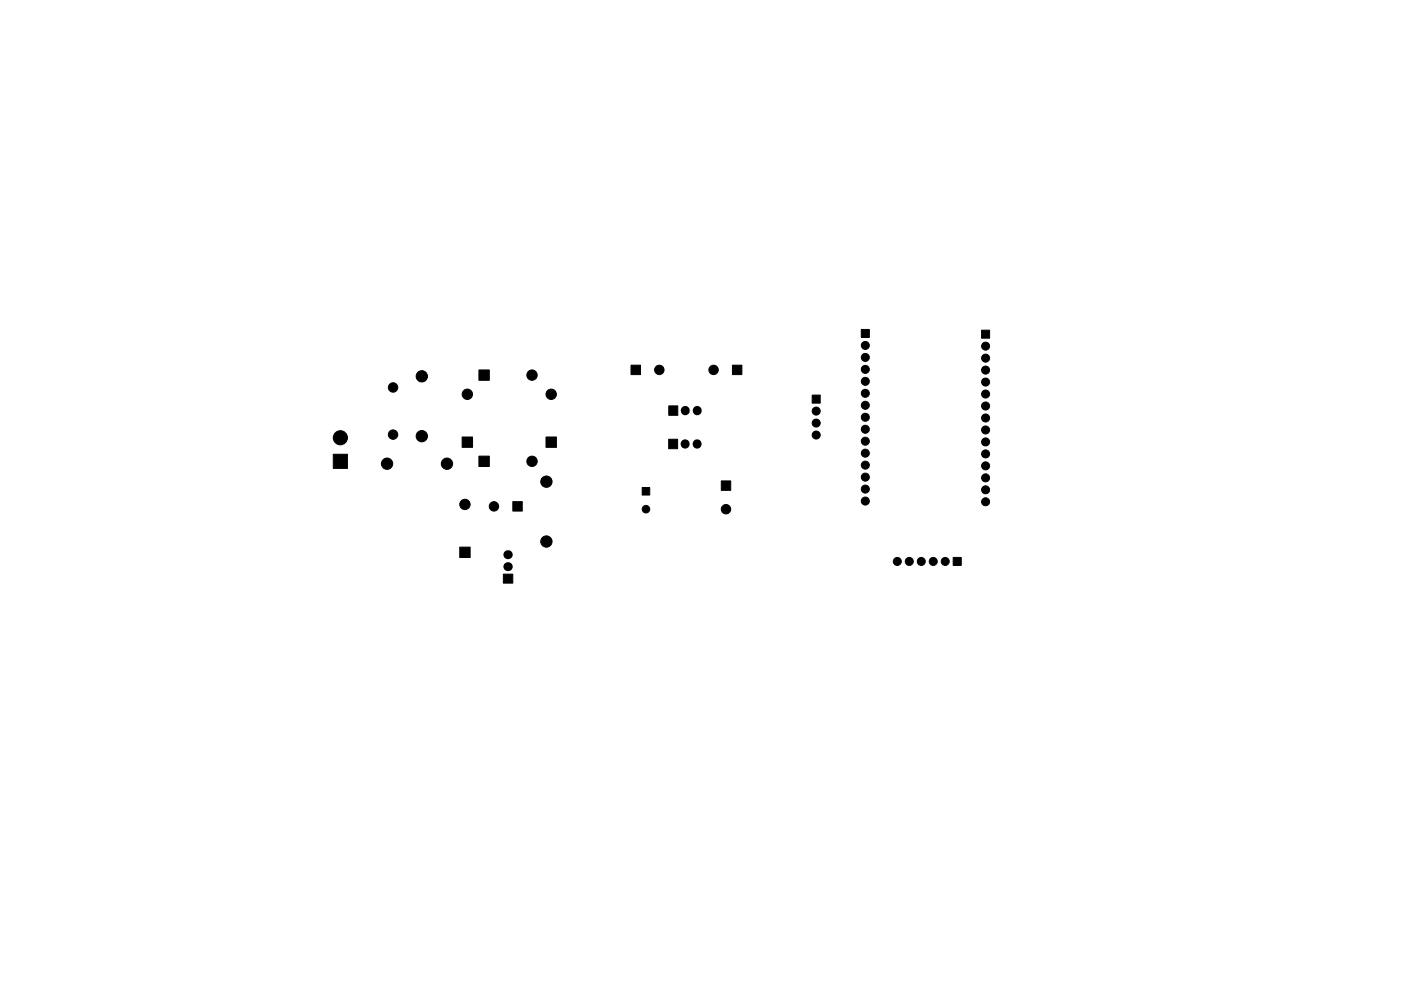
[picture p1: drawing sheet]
<svg xmlns="http://www.w3.org/2000/svg" width="297mm" height="210mm" viewBox="0 0 297 210" stroke-linecap="round" stroke-linejoin="round" font-family="sans-serif">
<g fill="#000" stroke="#000" stroke-width=".21">
<path d="M133.8 77.5h2v2h-2zM155.3 77.5h2v2h-2zM182.6 69.9h1.7v1.7h-1.7zM208.1 70.1h1.7v1.7h-1.7zM70.7 96.4h3v3h-3zM98 92.7h2.2v2.2h-2.2zM101.5 96.8h2.2v2.2h-2.2zM101.5 78.5h2.2v2.2h-2.2zM115.8 92.7h2.2v2.2h-2.2zM141.8 93.2h1.9v2h-1.9zM141.8 86.1h1.9v2h-1.9zM172.2 83.8h1.7v1.7h-1.7z"/>
<path d="M97.5 116.1h2.2v2.2h-2.2zM108.7 106.4h2v2h-2zM136.2 103.4h1.6v1.6h-1.6zM152.9 102h2v2h-2zM202.1 118.3h1.7v1.7h-1.7zM106.7 121.8h2v1.9h-2z"/>
<circle cx="89.4" cy="79.8" r="1.2"/>
<circle cx="112.8" cy="79.6" r="1.1"/>
<circle cx="139.8" cy="78.5" r="1"/>
<circle cx="151.3" cy="78.5" r="1"/>
<circle cx="183.5" cy="73.3" r=".85"/>
<circle cx="183.5" cy="75.8" r=".85"/>
<circle cx="183.5" cy="78.4" r=".85"/>
<circle cx="209" cy="73.4" r=".85"/>
<circle cx="209" cy="78.5" r=".85"/>
<circle cx="209" cy="76" r=".85"/>
<circle cx="72.2" cy="92.9" r="1.5"/>
<circle cx="82.1" cy="98.4" r="1.2"/>
<circle cx="83.3" cy="92.2" r="1"/>
<circle cx="83.3" cy="82.2" r="1"/>
<circle cx="89.4" cy="92.5" r="1.2"/>
<circle cx="94.8" cy="98.4" r="1.2"/>
<circle cx="99.1" cy="83.7" r="1.1"/>
<circle cx="112.8" cy="97.9" r="1.1"/>
<circle cx="116.9" cy="83.7" r="1.1"/>
<circle cx="173.1" cy="92.3" r=".85"/>
<circle cx="173.1" cy="87.2" r=".85"/>
<circle cx="173.1" cy="89.8" r=".85"/>
<circle cx="183.5" cy="98.7" r=".85"/>
<circle cx="183.5" cy="91.1" r=".85"/>
<circle cx="183.5" cy="93.6" r=".85"/>
<circle cx="183.5" cy="96.1" r=".85"/>
<circle cx="183.5" cy="88.5" r=".85"/>
<circle cx="183.5" cy="80.9" r=".85"/>
<circle cx="183.5" cy="86" r=".85"/>
<circle cx="183.5" cy="83.4" r=".85"/>
<circle cx="209" cy="98.8" r=".85"/>
<circle cx="209" cy="83.6" r=".85"/>
<circle cx="209" cy="88.7" r=".85"/>
<circle cx="209" cy="86.1" r=".85"/>
<circle cx="209" cy="96.3" r=".85"/>
<circle cx="209" cy="91.2" r=".85"/>
<circle cx="209" cy="81.1" r=".85"/>
<circle cx="209" cy="93.8" r=".85"/>
<circle cx="98.6" cy="107" r="1.1"/>
<circle cx="104.7" cy="107.4" r="1"/>
<circle cx="115.8" cy="102.2" r="1.2"/>
<circle cx="115.8" cy="114.9" r="1.2"/>
<circle cx="137" cy="108" r=".8"/>
<circle cx="153.9" cy="108" r="1"/>
<circle cx="183.5" cy="103.8" r=".85"/>
<circle cx="183.5" cy="101.2" r=".85"/>
<circle cx="183.5" cy="106.3" r=".85"/>
<circle cx="190.2" cy="119.1" r=".85"/>
<circle cx="192.8" cy="119.1" r=".85"/>
<circle cx="195.3" cy="119.1" r=".85"/>
<circle cx="197.9" cy="119.1" r=".85"/>
<circle cx="200.4" cy="119.1" r=".85"/>
<circle cx="209" cy="106.5" r=".85"/>
<circle cx="209" cy="101.4" r=".85"/>
<circle cx="209" cy="103.9" r=".85"/>
</g>
<path d="M145.3 94.1v.1M145.3 87.1v.1M147.8 94.1v.1M147.8 87.1v.1M107.7 117.7h.1M107.7 120.2h.1" fill="none" stroke="#000" stroke-width="1.9"/>
</svg>
